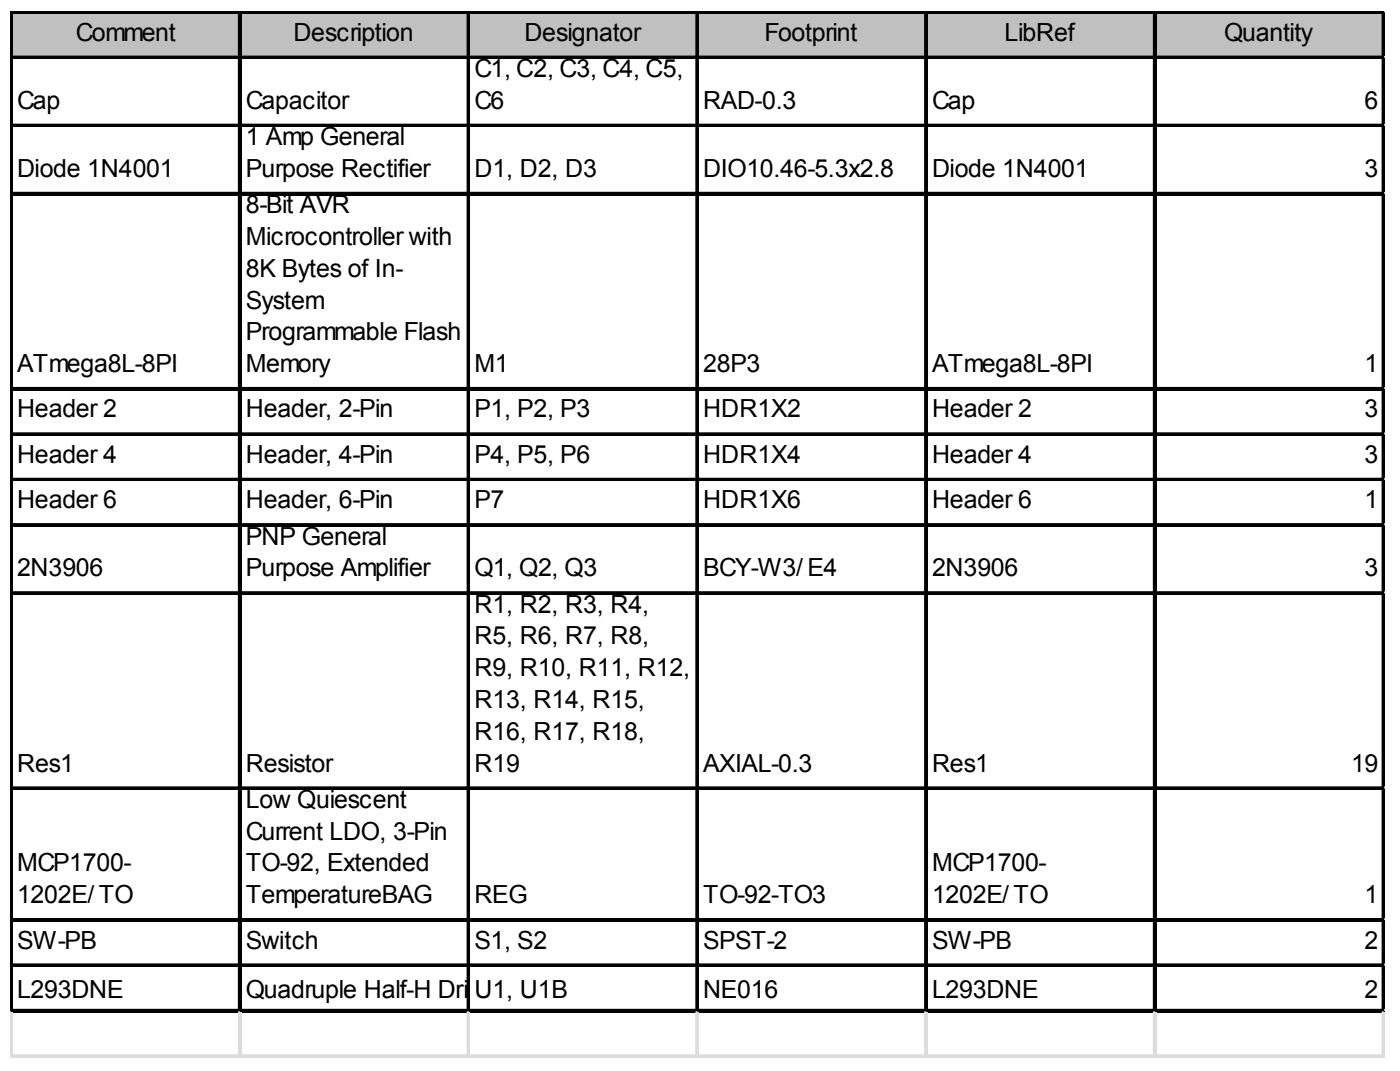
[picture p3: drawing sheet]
<svg xmlns="http://www.w3.org/2000/svg" width="271mm" height="207mm" viewBox="0 0 271 207" stroke-linecap="round" stroke-linejoin="round" font-family="sans-serif">
<defs><g id="words">
<g font-size="4.8">
<text x="14.7" y="7.9">Comment</text>
<text x="56.8" y="7.9">Description</text>
<text x="101.5" y="7.9">Designator</text>
<text x="147.9" y="7.9">Footprint</text>
<text x="194.4" y="7.9">LibRef</text>
<text x="236.9" y="7.9">Quantity</text>
<text x="91.8" y="14.9">C1, C2, C3, C4, C5,</text>
<text x="3.3" y="21">Cap</text>
<text x="47.6" y="21">Capacitor</text>
<text x="91.8" y="21">C6</text>
<text x="136.1" y="21">RAD-0.3</text>
<text x="180.4" y="21">Cap</text>
<text x="264.1" y="21">6</text>
<text x="47.6" y="28.1">1 Amp General</text>
<text x="3.3" y="34.2">Diode 1N4001</text>
<text x="47.6" y="34.2">Purpose Rectifier</text>
<text x="91.8" y="34.2">D1, D2, D3</text>
<text x="136.1" y="34.2">DIO10.46-5.3x2.8</text>
<text x="180.4" y="34.2">Diode 1N4001</text>
<text x="264.1" y="34.2">3</text>
<text x="47.6" y="41.2">8-Bit AVR</text>
<text x="47.6" y="47.4">Microcontroller with</text>
<text x="47.6" y="53.5">8K Bytes of In-</text>
<text x="47.6" y="59.7">System</text>
<text x="47.6" y="65.8">Programmable Flash</text>
<text x="3.3" y="71.9">ATmega8L-8PI</text>
<text x="47.6" y="71.9">Memory</text>
<text x="91.8" y="71.9">M1</text>
<text x="136.1" y="71.9">28P3</text>
<text x="180.4" y="71.9">ATmega8L-8PI</text>
<text x="264.1" y="71.9">1</text>
<text x="3.3" y="80.7">Header 2</text>
<text x="47.6" y="80.7">Header, 2-Pin</text>
<text x="91.8" y="80.7">P1, P2, P3</text>
<text x="136.1" y="80.7">HDR1X2</text>
<text x="180.4" y="80.7">Header 2</text>
<text x="264.1" y="80.7">3</text>
<text x="3.3" y="89.5">Header 4</text>
<text x="47.6" y="89.5">Header, 4-Pin</text>
<text x="91.8" y="89.5">P4, P5, P6</text>
<text x="136.1" y="89.5">HDR1X4</text>
<text x="180.4" y="89.5">Header 4</text>
<text x="264.1" y="89.5">3</text>
<text x="3.3" y="98.3">Header 6</text>
<text x="47.6" y="98.3">Header, 6-Pin</text>
<text x="91.8" y="98.3">P7</text>
<text x="136.1" y="98.3">HDR1X6</text>
<text x="180.4" y="98.3">Header 6</text>
<text x="264.1" y="98.3">1</text>
<text x="47.6" y="105.3">PNP General</text>
<text x="3.3" y="111.4">2N3906</text>
<text x="47.6" y="111.4">Purpose Amplifier</text>
<text x="91.8" y="111.4">Q1, Q2, Q3</text>
<text x="136.1" y="111.4">BCY-W3/ E4</text>
<text x="180.4" y="111.4">2N3906</text>
<text x="264.1" y="111.4">3</text>
<text x="91.8" y="118.5">R1, R2, R3, R4,</text>
<text x="91.8" y="124.6">R5, R6, R7, R8,</text>
<text x="91.8" y="130.7">R9, R10, R11, R12,</text>
<text x="91.8" y="136.9">R13, R14, R15,</text>
<text x="91.8" y="143">R16, R17, R18,</text>
<text x="3.3" y="149.2">Res1</text>
<text x="47.6" y="149.2">Resistor</text>
<text x="91.8" y="149.2">R19</text>
<text x="136.1" y="149.2">AXIAL-0.3</text>
<text x="180.4" y="149.2">Res1</text>
<text x="261.5" y="149.2">19</text>
<text x="47.6" y="156.2">Low Quiescent</text>
<text x="47.6" y="162.3">Current LDO, 3-Pin</text>
<text x="3.3" y="168.5">MCP1700-</text>
<text x="47.6" y="168.5">TO-92, Extended</text>
<text x="180.4" y="168.5">MCP1700-</text>
<text x="3.3" y="174.6">1202E/ TO</text>
<text x="47.6" y="174.6">TemperatureBAG</text>
<text x="91.8" y="174.6">REG</text>
<text x="136.1" y="174.6">TO-92-TO3</text>
<text x="180.4" y="174.6">1202E/ TO</text>
<text x="264.1" y="174.6">1</text>
<text x="3.3" y="183.4">SW-PB</text>
<text x="47.6" y="183.4">Switch</text>
<text x="91.8" y="183.4">S1, S2</text>
<text x="136.1" y="183.4">SPST-2</text>
<text x="180.4" y="183.4">SW-PB</text>
<text x="264.1" y="183.4">2</text>
<text x="3.3" y="193.1">L293DNE</text>
<text x="47.6" y="193.1">Quadruple Half-H Dri</text>
<text x="90.6" y="193.1">vU1, U1B</text>
<text x="93.2" y="193.1">er</text>
<text x="136.1" y="193.1">NE016</text>
<text x="180.4" y="193.1">L293DNE</text>
<text x="264.1" y="193.1">2</text>
</g>
</g></defs>
<path d="M2.4 2.6h265.6v8.8h-265.6z" fill="#c0c0c0"/>
<g fill="none" stroke="#000" stroke-width=".44">
<path d="M2 2.2v193.5M2.2 2.2v193.5M2.4 2.2h265.6M2.4 2.4h265.6M2.4 11h265.6M2.4 11.2h265.6M46.3 2.6v193.1M46.5 2.6v193.1M90.5 2.6v193.1M90.7 2.6v193.1M134.8 2.6v193.1M135 2.6v193.1"/>
<path d="M179.1 2.6v193.1M179.3 2.6v193.1M223.3 2.6v193.1M223.5 2.6v193.1M267.6 2.6v193.1M2.4 24.1h265.6M2.4 24.4h265.6M2.4 37.3h265.6M2.4 37.5h265.6M2.4 75h265.6M2.4 75.3h265.6M2.4 83.8h265.6"/>
<path d="M2.4 84h265.6M2.4 92.6h265.6M2.4 92.8h265.6M2.4 101.4h265.6M2.4 101.6h265.6M2.4 114.5h265.6M2.4 114.7h265.6M2.4 152.3h265.6M2.4 152.5h265.6M2.4 177.7h265.6M2.4 177.9h265.6M2.4 186.5h265.6"/>
<path d="M2.4 186.7h265.6M2.4 195.3h265.6M2.4 195.5h265.6"/>
</g>
<path d="M267.8 2.6v193.1" fill="none" stroke="#000" stroke-width=".42"/>
<g fill="none" stroke="#dadcdd" stroke-width=".44">
<path d="M2 195.7v8.8M2.2 195.7v8.8M46.3 195.7v8.8M46.5 195.7v8.8M90.5 195.7v8.8M90.7 195.7v8.8M134.8 195.7v8.8M135 195.7v8.8M179.1 195.7v8.8M179.3 195.7v8.8M223.3 195.7v8.8M223.5 195.7v8.8"/>
<path d="M267.6 195.7v8.8M2 204h266M2 204.3h266"/>
</g>
<path d="M267.8 195.7v8.8" fill="none" stroke="#dadcdd" stroke-width=".42"/>
<use href="#words"/>
</svg>
